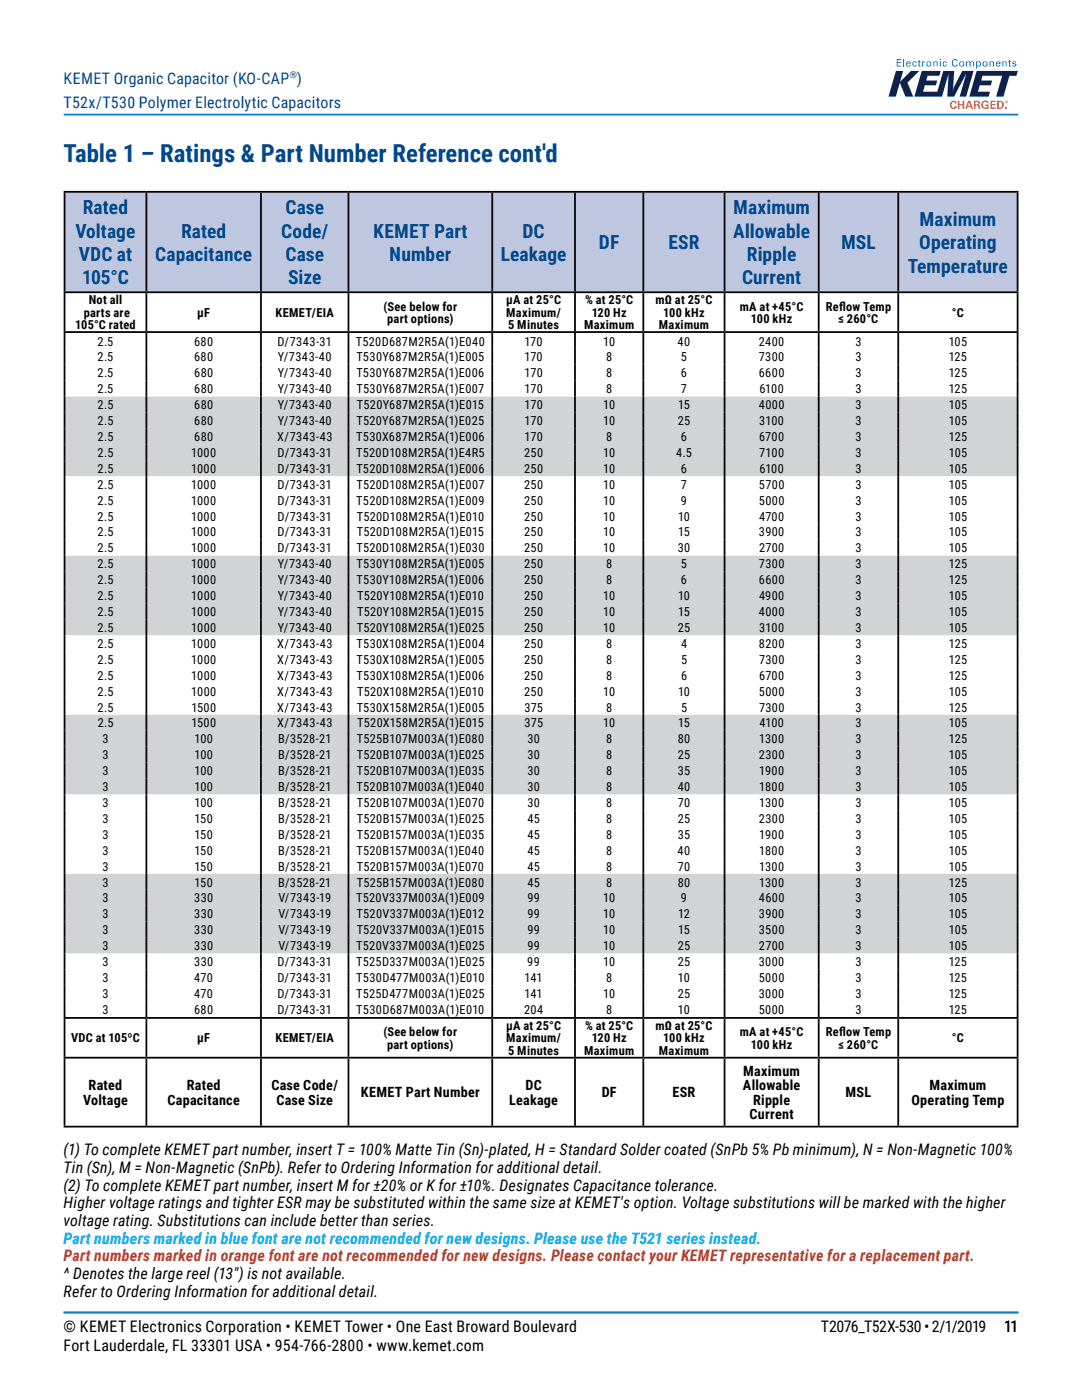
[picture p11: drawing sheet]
<svg xmlns="http://www.w3.org/2000/svg" width="216mm" height="279mm" viewBox="0 0 216 279" stroke-linecap="round" stroke-linejoin="round" font-family="sans-serif">
<defs><g id="words">
<text font-size="4.9" fill="#004990" x="12.7" y="32.3">Table 1 – Ratings &amp; Part Number Reference cont'd</text>
<g font-size="3.9" fill="#004990">
<text x="15.1" y="47.4">Voltage</text>
<text x="16.5" y="42.8">Rated</text>
<text x="36.1" y="47.4">Rated</text>
<text x="56.1" y="47.4">Code/</text>
<text x="57" y="42.8">Case</text>
<text x="74.5" y="47.4">KEMET Part</text>
<text x="104.3" y="47.4">DC</text>
<text x="146.3" y="42.8">Maximum</text>
<text x="146.3" y="47.4">Allowable</text>
<text x="183.5" y="45.1">Maximum</text>
<text x="15.7" y="52.1">VDC at</text>
<text x="31" y="52.1">Capacitance</text>
<text x="57" y="52.1">Case</text>
<text x="77.7" y="52.1">Number</text>
<text x="99.9" y="52.1">Leakage</text>
<text x="119.5" y="49.8">DF</text>
<text x="133.4" y="49.8">ESR</text>
<text x="149" y="52.1">Ripple</text>
<text x="167.8" y="49.8">MSL</text>
<text x="183.4" y="49.8">Operating</text>
<text x="16.4" y="56.7">105°C</text>
<text x="57.5" y="56.7">Size</text>
<text x="148.1" y="56.7">Current</text>
<text x="181.2" y="54.4">Temperature</text>
</g>
<g font-size="3.2" fill="#004990">
<text x="12.7" y="16.7">KEMET Organic Capacitor (KO-CAP )</text>
<text x="12.7" y="21.6">T52x/T530 Polymer Electrolytic Capacitors</text>
</g>
<g font-size="3.2">
<text x="12.7" y="230.5">(1) To complete KEMET part number, insert T = 100% Matte Tin (Sn)-plated, H = Standard Solder coated (SnPb 5% Pb minimum), N = Non-Magnetic 100%</text>
<text x="12.7" y="234.1">Tin (Sn), M = Non-Magnetic (SnPb). Refer to Ordering Information for additional detail.</text>
<text x="12.7" y="237.6">(2) To complete KEMET part number, insert M for ±20% or K for ±10%. Designates Capacitance tolerance.</text>
<text x="12.7" y="241.1">Higher voltage ratings and tighter ESR may be substituted within the same size at KEMET's option. Voltage substitutions will be marked with the higher</text>
<text x="12.7" y="244.6">voltage rating. Substitutions can include better than series.</text>
<text x="12.7" y="255.2">^ Denotes the large reel (13&quot;) is not available.</text>
<text x="12.7" y="258.8">Refer to Ordering Information for additional detail.</text>
<text x="12.7" y="265.9">© KEMET Electronics Corporation • KEMET Tower • One East Broward Boulevard</text>
<text x="12.7" y="269.7">Fort Lauderdale, FL 33301 USA • 954-766-2800 • www.kemet.com</text>
<text x="163.8" y="265.9">T2076_T52X-530 • 2/1/2019</text>
<text x="200.3" y="265.9">11</text>
</g>
<text font-size="3.2" fill="#00aeef" x="12.7" y="248.2">Part numbers marked in blue font are not recommended for new designs. Please use the T521 series instead.</text>
<text font-size="3.2" fill="#ee3a25" x="12.7" y="251.7">Part numbers marked in orange font are not recommended for new designs. Please contact your KEMET representative for a replacement part.</text>
<g font-size="2.8">
<text x="148.3" y="214.8">Maximum</text>
<text x="16.6" y="220.4">Voltage</text>
<text x="17.7" y="217.6">Rated</text>
<text x="33.4" y="220.4">Capacitance</text>
<text x="37.3" y="217.6">Rated</text>
<text x="54.2" y="217.6">Case Code/</text>
<text x="55.1" y="220.4">Case Size</text>
<text x="72" y="219">KEMET Part Number</text>
<text x="101.6" y="220.4">Leakage</text>
<text x="104.8" y="217.6">DC</text>
<text x="120.1" y="219">DF</text>
<text x="134.2" y="219">ESR</text>
<text x="148.3" y="217.6">Allowable</text>
<text x="150.3" y="220.4">Ripple</text>
<text x="168.7" y="219">MSL</text>
<text x="181.9" y="220.4">Operating Temp</text>
<text x="185.5" y="217.6">Maximum</text>
<text x="149.6" y="223.3">Current</text>
</g>
<g font-size="2.5">
<text x="15" y="65.7">105°C rated</text>
<text x="16.7" y="63.2">parts are</text>
<text x="17.7" y="60.8">Not all</text>
<text x="39.3" y="63.2">µF</text>
<text x="55" y="63.2">KEMET/EIA</text>
<text x="76.5" y="62">(See below for</text>
<text x="77.3" y="64.5">part options)</text>
<text x="101" y="60.8">µA at 25°C</text>
<text x="101" y="63.2">Maximum/</text>
<text x="101.4" y="65.7">5 Minutes</text>
<text x="116.5" y="65.7">Maximum</text>
<text x="116.7" y="60.8">% at 25°C</text>
<text x="118.1" y="63.2">120 Hz</text>
<text x="130.8" y="60.8">mΩ at 25°C</text>
<text x="131.5" y="65.7">Maximum</text>
<text x="132.3" y="63.2">100 kHz</text>
<text x="147.6" y="62">mA at +45°C</text>
<text x="149.8" y="64.5">100 kHz</text>
<text x="164.8" y="62">Ref</text>
<text x="167.3" y="64.5">≤ 260°C</text>
<text x="167.4" y="62">low Temp</text>
<text x="189.9" y="63.2">°C</text>
<text x="19.5" y="69">2.5</text>
<text x="38.7" y="69">680</text>
<text x="55.4" y="69">D/7343-31</text>
<text x="71" y="69">T520D687M2R5A(1)E040</text>
<text x="104.6" y="69">170</text>
<text x="120.4" y="69">10</text>
<text x="135.2" y="69">40</text>
<text x="151.4" y="69">2400</text>
<text x="170.7" y="69">3</text>
<text x="189.3" y="69">105</text>
<text x="19.5" y="72.1">2.5</text>
<text x="19.5" y="75.3">2.5</text>
<text x="38.7" y="72.1">680</text>
<text x="38.7" y="75.3">680</text>
<text x="55.4" y="72.1">Y/7343-40</text>
<text x="55.4" y="75.3">Y/7343-40</text>
<text x="71.1" y="75.3">T530Y687M2R5A(1)E006</text>
<text x="71.1" y="72.1">T530Y687M2R5A(1)E005</text>
<text x="104.7" y="72.1">170</text>
<text x="104.7" y="75.3">170</text>
<text x="120.9" y="72.1">8</text>
<text x="120.9" y="75.3">8</text>
<text x="135.9" y="72.1">5</text>
<text x="135.9" y="75.3">6</text>
<text x="151.4" y="75.3">6600</text>
<text x="151.4" y="72.1">7300</text>
<text x="170.7" y="72.1">3</text>
<text x="170.7" y="75.3">3</text>
<text x="189.3" y="72.1">125</text>
<text x="189.3" y="75.3">125</text>
<text x="19.5" y="78.5">2.5</text>
<text x="19.5" y="81.7">2.5</text>
<text x="38.7" y="78.5">680</text>
<text x="38.7" y="81.7">680</text>
<text x="55.4" y="78.5">Y/7343-40</text>
<text x="55.4" y="81.7">Y/7343-40</text>
<text x="71.1" y="78.5">T530Y687M2R5A(1)E007</text>
<text x="71.2" y="81.7">T520Y687M2R5A(1)E015</text>
<text x="104.7" y="78.5">170</text>
<text x="104.7" y="81.7">170</text>
<text x="120.4" y="81.7">10</text>
<text x="120.9" y="78.5">8</text>
<text x="135.3" y="81.7">15</text>
<text x="135.9" y="78.5">7</text>
<text x="151.4" y="81.7">4000</text>
<text x="151.5" y="78.5">6100</text>
<text x="170.7" y="78.5">3</text>
<text x="170.7" y="81.7">3</text>
<text x="189.3" y="81.7">105</text>
<text x="189.3" y="78.5">125</text>
<text x="19.5" y="84.8">2.5</text>
<text x="19.5" y="88">2.5</text>
<text x="38.7" y="84.8">680</text>
<text x="38.7" y="88">680</text>
<text x="55.3" y="88">X/7343-43</text>
<text x="55.4" y="84.8">Y/7343-40</text>
<text x="71.1" y="88">T530X687M2R5A(1)E006</text>
<text x="71.1" y="84.8">T520Y687M2R5A(1)E025</text>
<text x="104.7" y="84.8">170</text>
<text x="104.7" y="88">170</text>
<text x="120.4" y="84.8">10</text>
<text x="121" y="88">8</text>
<text x="135.2" y="84.8">25</text>
<text x="135.9" y="88">6</text>
<text x="151.5" y="88">6700</text>
<text x="151.5" y="84.8">3100</text>
<text x="170.7" y="84.8">3</text>
<text x="170.7" y="88">3</text>
<text x="189.3" y="84.8">105</text>
<text x="189.3" y="88">125</text>
<text x="19.5" y="91.2">2.5</text>
<text x="19.5" y="94.4">2.5</text>
<text x="38.2" y="91.2">1000</text>
<text x="38.2" y="94.4">1000</text>
<text x="55.4" y="91.2">D/7343-31</text>
<text x="55.4" y="94.4">D/7343-31</text>
<text x="71.1" y="91.2">T520D108M2R5A(1)E4R5</text>
<text x="71.1" y="94.4">T520D108M2R5A(1)E006</text>
<text x="104.6" y="91.2">250</text>
<text x="104.6" y="94.4">250</text>
<text x="120.4" y="91.2">10</text>
<text x="120.4" y="94.4">10</text>
<text x="134.9" y="91.2">4.5</text>
<text x="135.9" y="94.4">6</text>
<text x="151.5" y="91.2">7100</text>
<text x="151.5" y="94.4">6100</text>
<text x="170.7" y="91.2">3</text>
<text x="170.7" y="94.4">3</text>
<text x="189.3" y="91.2">105</text>
<text x="189.3" y="94.4">105</text>
<text x="19.5" y="100.7">2.5</text>
<text x="19.5" y="97.5">2.5</text>
<text x="38.1" y="100.7">1000</text>
<text x="38.2" y="97.5">1000</text>
<text x="55.4" y="100.7">D/7343-31</text>
<text x="55.4" y="97.5">D/7343-31</text>
<text x="71.1" y="100.7">T520D108M2R5A(1)E009</text>
<text x="71.1" y="97.5">T520D108M2R5A(1)E007</text>
<text x="104.6" y="100.7">250</text>
<text x="104.6" y="97.5">250</text>
<text x="120.4" y="100.7">10</text>
<text x="120.4" y="97.5">10</text>
<text x="135.9" y="100.7">9</text>
<text x="135.9" y="97.5">7</text>
<text x="151.4" y="100.7">5000</text>
<text x="151.4" y="97.5">5700</text>
<text x="170.7" y="97.5">3</text>
<text x="170.7" y="100.7">3</text>
<text x="189.3" y="97.5">105</text>
<text x="189.3" y="100.7">105</text>
<text x="19.5" y="103.9">2.5</text>
<text x="19.5" y="107.1">2.5</text>
<text x="38.1" y="103.9">1000</text>
<text x="38.1" y="107.1">1000</text>
<text x="55.4" y="103.9">D/7343-31</text>
<text x="55.4" y="107.1">D/7343-31</text>
<text x="71.2" y="103.9">T520D108M2R5A(1)E010</text>
<text x="71.2" y="107.1">T520D108M2R5A(1)E015</text>
<text x="104.6" y="107.1">250</text>
<text x="104.6" y="103.9">250</text>
<text x="120.4" y="103.9">10</text>
<text x="120.4" y="107.1">10</text>
<text x="135.3" y="103.9">10</text>
<text x="135.3" y="107.1">15</text>
<text x="151.4" y="107.1">3900</text>
<text x="151.5" y="103.9">4700</text>
<text x="170.7" y="103.9">3</text>
<text x="170.7" y="107.1">3</text>
<text x="189.3" y="103.9">105</text>
<text x="189.3" y="107.1">105</text>
<text x="19.5" y="110.2">2.5</text>
<text x="19.5" y="113.4">2.5</text>
<text x="38.2" y="110.2">1000</text>
<text x="38.2" y="113.4">1000</text>
<text x="55.4" y="110.2">D/7343-31</text>
<text x="55.4" y="113.4">Y/7343-40</text>
<text x="71.1" y="110.2">T520D108M2R5A(1)E030</text>
<text x="71.2" y="113.4">T530Y108M2R5A(1)E005</text>
<text x="104.6" y="110.2">250</text>
<text x="104.6" y="113.4">250</text>
<text x="120.4" y="110.2">10</text>
<text x="121" y="113.4">8</text>
<text x="135.2" y="110.2">30</text>
<text x="135.9" y="113.4">5</text>
<text x="151.4" y="113.4">7300</text>
<text x="151.5" y="110.2">2700</text>
<text x="170.7" y="110.2">3</text>
<text x="170.7" y="113.4">3</text>
<text x="189.3" y="110.2">105</text>
<text x="189.3" y="113.4">125</text>
<text x="19.5" y="116.6">2.5</text>
<text x="19.5" y="119.8">2.5</text>
<text x="38.2" y="116.6">1000</text>
<text x="38.2" y="119.8">1000</text>
<text x="55.4" y="116.6">Y/7343-40</text>
<text x="55.4" y="119.8">Y/7343-40</text>
<text x="71.1" y="116.6">T530Y108M2R5A(1)E006</text>
<text x="71.2" y="119.8">T520Y108M2R5A(1)E010</text>
<text x="104.6" y="116.6">250</text>
<text x="104.6" y="119.8">250</text>
<text x="120.4" y="119.8">10</text>
<text x="121" y="116.6">8</text>
<text x="135.3" y="119.8">10</text>
<text x="135.9" y="116.6">6</text>
<text x="151.4" y="116.6">6600</text>
<text x="151.5" y="119.8">4900</text>
<text x="170.7" y="116.6">3</text>
<text x="170.7" y="119.8">3</text>
<text x="189.3" y="119.8">105</text>
<text x="189.3" y="116.6">125</text>
<text x="19.5" y="122.9">2.5</text>
<text x="38.2" y="122.9">1000</text>
<text x="55.4" y="122.9">Y/7343-40</text>
<text x="71.3" y="122.9">T520Y108M2R5A(1)E015</text>
<text x="104.6" y="122.9">250</text>
<text x="120.4" y="122.9">10</text>
<text x="135.3" y="122.9">15</text>
<text x="151.4" y="122.9">4000</text>
<text x="170.7" y="122.9">3</text>
<text x="189.3" y="122.9">105</text>
<text x="19.5" y="129.3">2.5</text>
<text x="19.5" y="126.1">2.5</text>
<text x="38.2" y="129.3">1000</text>
<text x="38.2" y="126.1">1000</text>
<text x="55.3" y="129.3">X/7343-43</text>
<text x="55.4" y="126.1">Y/7343-40</text>
<text x="71.1" y="129.3">T530X108M2R5A(1)E004</text>
<text x="71.2" y="126.1">T520Y108M2R5A(1)E025</text>
<text x="104.6" y="129.3">250</text>
<text x="104.6" y="126.1">250</text>
<text x="120.4" y="126.1">10</text>
<text x="121" y="129.3">8</text>
<text x="135.3" y="126.1">25</text>
<text x="135.9" y="129.3">4</text>
<text x="151.4" y="129.3">8200</text>
<text x="151.5" y="126.1">3100</text>
<text x="170.7" y="126.1">3</text>
<text x="170.7" y="129.3">3</text>
<text x="189.3" y="126.1">105</text>
<text x="189.3" y="129.3">125</text>
<text x="19.5" y="132.5">2.5</text>
<text x="19.5" y="135.6">2.5</text>
<text x="38.2" y="132.5">1000</text>
<text x="38.2" y="135.6">1000</text>
<text x="55.3" y="132.5">X/7343-43</text>
<text x="55.3" y="135.6">X/7343-43</text>
<text x="71.1" y="135.6">T530X108M2R5A(1)E006</text>
<text x="71.2" y="132.5">T530X108M2R5A(1)E005</text>
<text x="104.6" y="132.5">250</text>
<text x="104.6" y="135.6">250</text>
<text x="121" y="132.5">8</text>
<text x="121" y="135.6">8</text>
<text x="135.9" y="132.5">5</text>
<text x="135.9" y="135.6">6</text>
<text x="151.5" y="132.5">7300</text>
<text x="151.5" y="135.6">6700</text>
<text x="170.7" y="132.5">3</text>
<text x="170.7" y="135.6">3</text>
<text x="189.3" y="132.5">125</text>
<text x="189.3" y="135.6">125</text>
<text x="19.5" y="138.8">2.5</text>
<text x="19.5" y="142">2.5</text>
<text x="38.2" y="138.8">1000</text>
<text x="38.2" y="142">1500</text>
<text x="55.3" y="138.8">X/7343-43</text>
<text x="55.3" y="142">X/7343-43</text>
<text x="71.2" y="142">T530X158M2R5A(1)E005</text>
<text x="71.2" y="138.8">T520X108M2R5A(1)E010</text>
<text x="104.6" y="138.8">250</text>
<text x="104.6" y="142">375</text>
<text x="120.4" y="138.8">10</text>
<text x="121" y="142">8</text>
<text x="135.3" y="138.8">10</text>
<text x="135.9" y="142">5</text>
<text x="151.4" y="138.8">5000</text>
<text x="151.5" y="142">7300</text>
<text x="170.7" y="138.8">3</text>
<text x="170.7" y="142">3</text>
<text x="189.3" y="138.8">105</text>
<text x="189.3" y="142">125</text>
<text x="19.5" y="145.2">2.5</text>
<text x="20.5" y="148.4">3</text>
<text x="38.2" y="145.2">1500</text>
<text x="38.8" y="148.4">100</text>
<text x="55.3" y="145.2">X/7343-43</text>
<text x="55.5" y="148.4">B/3528-21</text>
<text x="71.2" y="148.4">T525B107M003A(1)E080</text>
<text x="71.3" y="145.2">T520X158M2R5A(1)E015</text>
<text x="104.6" y="145.2">375</text>
<text x="105.3" y="148.4">30</text>
<text x="120.4" y="145.2">10</text>
<text x="121" y="148.4">8</text>
<text x="135.2" y="148.4">80</text>
<text x="135.3" y="145.2">15</text>
<text x="151.5" y="148.4">1300</text>
<text x="151.5" y="145.2">4100</text>
<text x="170.7" y="145.2">3</text>
<text x="170.7" y="148.4">3</text>
<text x="189.3" y="145.2">105</text>
<text x="189.3" y="148.4">125</text>
<text x="20.5" y="154.7">3</text>
<text x="20.5" y="151.5">3</text>
<text x="38.8" y="154.7">100</text>
<text x="38.8" y="151.5">100</text>
<text x="55.5" y="154.7">B/3528-21</text>
<text x="55.5" y="151.5">B/3528-21</text>
<text x="71.2" y="151.5">T520B107M003A(1)E025</text>
<text x="71.2" y="154.7">T520B107M003A(1)E035</text>
<text x="105.3" y="154.7">30</text>
<text x="105.3" y="151.5">30</text>
<text x="121" y="154.7">8</text>
<text x="121" y="151.5">8</text>
<text x="135.3" y="154.7">35</text>
<text x="135.3" y="151.5">25</text>
<text x="151.4" y="151.5">2300</text>
<text x="151.5" y="154.7">1900</text>
<text x="170.7" y="154.7">3</text>
<text x="170.7" y="151.5">3</text>
<text x="189.3" y="154.7">105</text>
<text x="189.3" y="151.5">105</text>
<text x="20.5" y="157.9">3</text>
<text x="20.5" y="161.1">3</text>
<text x="38.8" y="157.9">100</text>
<text x="38.8" y="161.1">100</text>
<text x="55.5" y="157.9">B/3528-21</text>
<text x="55.5" y="161.1">B/3528-21</text>
<text x="71.2" y="157.9">T520B107M003A(1)E040</text>
<text x="71.2" y="161.1">T520B107M003A(1)E070</text>
<text x="105.3" y="157.9">30</text>
<text x="105.3" y="161.1">30</text>
<text x="121" y="157.9">8</text>
<text x="121" y="161.1">8</text>
<text x="135.2" y="157.9">40</text>
<text x="135.3" y="161.1">70</text>
<text x="151.5" y="157.9">1800</text>
<text x="151.5" y="161.1">1300</text>
<text x="170.7" y="161.1">3</text>
<text x="170.7" y="157.9">3</text>
<text x="189.3" y="161.1">105</text>
<text x="189.3" y="157.9">105</text>
<text x="20.5" y="167.4">3</text>
<text x="20.5" y="164.2">3</text>
<text x="38.8" y="167.4">150</text>
<text x="38.8" y="164.2">150</text>
<text x="55.5" y="167.4">B/3528-21</text>
<text x="55.5" y="164.2">B/3528-21</text>
<text x="71.2" y="167.4">T520B157M003A(1)E035</text>
<text x="71.2" y="164.2">T520B157M003A(1)E025</text>
<text x="105.2" y="167.4">45</text>
<text x="105.2" y="164.2">45</text>
<text x="121" y="167.4">8</text>
<text x="121" y="164.2">8</text>
<text x="135.2" y="167.4">35</text>
<text x="135.3" y="164.2">25</text>
<text x="151.4" y="164.2">2300</text>
<text x="151.5" y="167.4">1900</text>
<text x="170.7" y="167.4">3</text>
<text x="170.7" y="164.2">3</text>
<text x="189.3" y="167.4">105</text>
<text x="189.3" y="164.2">105</text>
<text x="20.5" y="173.8">3</text>
<text x="20.5" y="170.6">3</text>
<text x="38.8" y="173.8">150</text>
<text x="38.8" y="170.6">150</text>
<text x="55.5" y="170.6">B/3528-21</text>
<text x="55.5" y="173.8">B/3528-21</text>
<text x="71.1" y="170.6">T520B157M003A(1)E040</text>
<text x="71.2" y="173.8">T520B157M003A(1)E070</text>
<text x="105.2" y="173.8">45</text>
<text x="105.2" y="170.6">45</text>
<text x="121" y="173.8">8</text>
<text x="121" y="170.6">8</text>
<text x="135.2" y="170.6">40</text>
<text x="135.2" y="173.8">70</text>
<text x="151.5" y="170.6">1800</text>
<text x="151.5" y="173.8">1300</text>
<text x="170.7" y="173.8">3</text>
<text x="170.7" y="170.6">3</text>
<text x="189.3" y="173.8">105</text>
<text x="189.3" y="170.6">105</text>
<text x="20.4" y="176.9">3</text>
<text x="38.8" y="176.9">150</text>
<text x="55.5" y="176.9">B/3528-21</text>
<text x="71.2" y="176.9">T525B157M003A(1)E080</text>
<text x="105.2" y="176.9">45</text>
<text x="121" y="176.9">8</text>
<text x="135.2" y="176.9">80</text>
<text x="151.5" y="176.9">1300</text>
<text x="170.7" y="176.9">3</text>
<text x="189.3" y="176.9">125</text>
<text x="20.4" y="183.3">3</text>
<text x="20.5" y="180.1">3</text>
<text x="38.8" y="183.3">330</text>
<text x="38.8" y="180.1">330</text>
<text x="55.5" y="183.3">V/7343-19</text>
<text x="55.5" y="180.1">V/7343-19</text>
<text x="71.1" y="180.1">T520V337M003A(1)E009</text>
<text x="71.2" y="183.3">T520V337M003A(1)E012</text>
<text x="105.2" y="183.3">99</text>
<text x="105.2" y="180.1">99</text>
<text x="120.4" y="183.3">10</text>
<text x="120.4" y="180.1">10</text>
<text x="135.3" y="183.3">12</text>
<text x="135.9" y="180.1">9</text>
<text x="151.4" y="180.1">4600</text>
<text x="151.4" y="183.3">3900</text>
<text x="170.7" y="183.3">3</text>
<text x="170.7" y="180.1">3</text>
<text x="189.3" y="183.3">105</text>
<text x="189.3" y="180.1">105</text>
<text x="20.4" y="189.6">3</text>
<text x="20.4" y="186.5">3</text>
<text x="38.8" y="189.6">330</text>
<text x="38.8" y="186.5">330</text>
<text x="55.5" y="189.6">V/7343-19</text>
<text x="55.5" y="186.5">V/7343-19</text>
<text x="71.1" y="189.6">T520V337M003A(1)E025</text>
<text x="71.2" y="186.5">T520V337M003A(1)E015</text>
<text x="105.2" y="189.6">99</text>
<text x="105.2" y="186.5">99</text>
<text x="120.4" y="189.6">10</text>
<text x="120.4" y="186.5">10</text>
<text x="135.2" y="189.6">25</text>
<text x="135.3" y="186.5">15</text>
<text x="151.4" y="186.5">3500</text>
<text x="151.4" y="189.6">2700</text>
<text x="170.7" y="189.6">3</text>
<text x="170.7" y="186.5">3</text>
<text x="189.3" y="189.6">105</text>
<text x="189.3" y="186.5">105</text>
<text x="20.4" y="196">3</text>
<text x="20.4" y="192.8">3</text>
<text x="38.8" y="192.8">330</text>
<text x="38.8" y="196">470</text>
<text x="55.4" y="196">D/7343-31</text>
<text x="55.4" y="192.8">D/7343-31</text>
<text x="71.1" y="192.8">T525D337M003A(1)E025</text>
<text x="71.1" y="196">T530D477M003A(1)E010</text>
<text x="104.7" y="196">141</text>
<text x="105.2" y="192.8">99</text>
<text x="120.4" y="192.8">10</text>
<text x="120.9" y="196">8</text>
<text x="135.2" y="192.8">25</text>
<text x="135.3" y="196">10</text>
<text x="151.4" y="196">5000</text>
<text x="151.4" y="192.8">3000</text>
<text x="170.7" y="192.8">3</text>
<text x="170.7" y="196">3</text>
<text x="189.3" y="192.8">125</text>
<text x="189.3" y="196">125</text>
<text x="20.4" y="202.3">3</text>
<text x="20.4" y="199.1">3</text>
<text x="38.7" y="202.3">680</text>
<text x="38.8" y="199.1">470</text>
<text x="55.4" y="202.3">D/7343-31</text>
<text x="55.4" y="199.1">D/7343-31</text>
<text x="71" y="199.1">T525D477M003A(1)E025</text>
<text x="71.1" y="202.3">T530D687M003A(1)E010</text>
<text x="104.6" y="202.3">204</text>
<text x="104.7" y="199.1">141</text>
<text x="120.3" y="199.1">10</text>
<text x="120.9" y="202.3">8</text>
<text x="135.2" y="199.1">25</text>
<text x="135.3" y="202.3">10</text>
<text x="151.4" y="202.3">5000</text>
<text x="151.4" y="199.1">3000</text>
<text x="170.7" y="202.3">3</text>
<text x="170.7" y="199.1">3</text>
<text x="189.3" y="202.3">125</text>
<text x="189.3" y="199.1">125</text>
<text x="14.2" y="208">VDC at 105ºC</text>
<text x="39.3" y="208">µF</text>
<text x="55" y="208">KEMET/EIA</text>
<text x="76.5" y="206.8">(See below for</text>
<text x="77.2" y="209.3">part options)</text>
<text x="101" y="205.6">µA at 25°C</text>
<text x="101" y="208">Maximum/</text>
<text x="116.7" y="205.6">% at 25°C</text>
<text x="118.1" y="208">120 Hz</text>
<text x="130.8" y="205.6">mΩ at 25°C</text>
<text x="132.3" y="208">100 kHz</text>
<text x="147.6" y="206.8">mA at +45°C</text>
<text x="149.8" y="209.3">100 kHz</text>
<text x="164.8" y="206.8">Ref</text>
<text x="167.3" y="209.3">≤ 260°C</text>
<text x="167.4" y="206.8">low Temp</text>
<text x="189.9" y="208">°C</text>
<text x="101.4" y="210.5">5 Minutes</text>
<text x="116.5" y="210.5">Maximum</text>
<text x="131.5" y="210.5">Maximum</text>
</g>
<text font-size="1.9" fill="#004990" x="57.8" y="15.6">®</text>
</g></defs>
<path d="M12.7 22.9h190.5M12.7 261.9h190.5" fill="none" stroke="#007dc3" stroke-width=".35"/>
<g fill="#00226a">
<path d="M178.8 14.2h1.4l-.6 2.1 2.2-2.1h1.7l-2.4 2.3 1.1 2.8h-1.5l-1.2-2.8-.7 2.8h-1.5z"/>
<path d="M183.9 14.2h3.8l-.3 .9h-2.3l-.3 1h2.2l-.3 .9h-2.2l-.3 1.3h2.8l1.2-4.1h2.2l-.3 3.8 1.9-3.8h2.3l-1.5 5.1h-1.3l1.3-4.6-2.4 4.6h-1.4l.3-4.6-1.3 4.6h-5.6z"/>
<path d="M194.9 14.2h8.2l-.3 .9h-1.4l-1.2 4.2h-1.4l1.2-4.2h-3.9l-.3 1h2.2l-.3 .9h-2.2l-.4 1.3h2.5l-.3 1h-3.9z"/>
</g>
<g fill="#eeb310">
<path d="M189.7 20.3a.64 .64 0 0 1 .7-.2 .64 .64 0 0 1 .5 .5h-.4l-.2-.3a.66 .66 0 0 0-.1 1.2l.3-.3h.4a.74 .74 0 0 1-1 .5 .74 .74 0 0 1-.3-1.1z"/>
<path d="M191.1 20.1h.4v.6h.6v-.6h.3v1.6h-.3v-.7h-.6v.7h-.4z"/>
<path d="M196 20.3l.8-.2 .4 .2 .1 .3-.4-.1a.53 .53 0 0 0-.7 .1 .53 .53 0 0 0 .1 .8l.6 .1v-.4h-.3v-.2h.7v.8a.94 .94 0 0 1-1.3-.2 .94 .94 0 0 1 0-1.2z"/>
<path d="M197.6 20.1h1.1v.3h-.8v.4h.7v.2h-.7v.5h.8v.2h-1.1z"/>
<path d="M200.5 21.4h.3v.3h-.3z"/>
<path d="M193.4 20.4l-.3 .7h.5zM193.2 20.1h.4l.6 1.6h-.4l-.1-.3h-.7l-.1 .3h-.3z"/>
<path d="M194.7 20.4v.4h.3a.24 .24 0 0 0 .2-.2 .24 .24 0 0 0-.3-.2zM194.3 20.1h.7a.44 .44 0 0 1 .6 .2 .44 .44 0 0 1-.3 .6l.2 .2 .1 .6h-.3l-.1-.5-.2-.1h-.3v.6h-.4z"/>
<path d="M199.3 20.4v1.1a.56 .56 0 0 0 .7-.6 .56 .56 0 0 0-.7-.5zM199 20.1h.5a.81 .81 0 0 1 .8 .8 .81 .81 0 0 1-.8 .8h-.5z"/>
<path d="M200.8 20.2l.1 .1zM200.7 20.1l.3 .1v.3l-.2-.2-.1 .2zM200.6 20.3a.26 .26 0 0 0 .5 0 .26 .26 0 0 0-.5 0zM200.5 20.3a.35 .35 0 0 1 .7 0 .35 .35 0 0 1-.7 0z"/>
</g>
<g fill="#0070ce">
<path d="M178.9 11.8h.9v.2h-.7v.4h.7v.2h-.7v.5h.7v.2h-.9z"/>
<path d="M180.2 11.8h.2v1.5h-.2z"/>
<path d="M182.3 12.3h.4l.2 .3-.4-.2a.38 .38 0 0 0-.3 .4 .38 .38 0 0 0 .4 .3l.1-.2h.2l-.1 .2a.45 .45 0 0 1-.7 0v-.6z"/>
<path d="M183.3 12h.2v.2h.2v.2h-.2v.7h.2v.2l-.4-.1v-.8h-.2z"/>
<path d="M184 12.2h.2v.2l.4-.2v.2l-.4 .1v.8h-.2z"/>
<path d="M186.2 12.2h.2v.2a.37 .37 0 0 1 .5-.2 .37 .37 0 0 1 .2 .4v.7h-.2v-.7l-.2-.2-.3 .1v.8h-.2z"/>
<path d="M188.3 12.3h.5l.1 .3-.4-.2a.38 .38 0 0 0-.2 .4 .38 .38 0 0 0 .4 .3l.1-.2h.1v.2a.45 .45 0 0 1-.8 0v-.6z"/>
<path d="M190.1 12a.57 .57 0 0 1 1 .2h-.2l-.2-.2a.57 .57 0 0 0-.6 .5 .57 .57 0 0 0 .6 .6l.2-.2h.2a.66 .66 0 0 1-.9 .3 .66 .66 0 0 1-.2-1z"/>
<path d="M192.8 12.2h.2v.2a.38 .38 0 0 1 .6 0 .38 .38 0 0 1 .5-.2 .38 .38 0 0 1 .2 .4v.7h-.1l-.1-.9h-.3l-.1 .9h-.2l-.1-.8-.3-.1-.1 .9h-.2z"/>
<path d="M197.4 12.2h.2v.2a.37 .37 0 0 1 .5-.2 .37 .37 0 0 1 .2 .4v.7h-.2v-.7l-.2-.2-.2 .1-.1 .8h-.2z"/>
<path d="M200 12.2h.2v.2a.37 .37 0 0 1 .4-.2 .37 .37 0 0 1 .3 .4v.7h-.2v-.7l-.2-.2-.3 .1v.8h-.2z"/>
<path d="M201.3 12h.2v.2h.3v.2h-.3v.7h.2v.2l-.3-.1-.1-.8h-.1z"/>
<path d="M202 12.4l.6-.1 .2 .2-.4-.1-.2 .1 .5 .3a.39 .39 0 0 1-.3 .5 .39 .39 0 0 1-.4-.3l.4 .2 .2-.2-.6-.3z"/>
<path d="M181.1 12.4l-.1 .3h.5l-.1-.3zM181 12.3l.3-.1a.45 .45 0 0 1 .4 .6h-.7l.1 .3 .6-.2v.2a.5 .5 0 0 1-.8 0v-.6z"/>
<path d="M185.2 12.4l-.1 .1a.39 .39 0 0 0 .2 .7 .38 .38 0 0 0 .3-.5 .38 .38 0 0 0-.4-.3zM184.8 12.8a.55 .55 0 0 1 1.1 0 .55 .55 0 0 1-1.1 0z"/>
<path d="M187.5 12.2h.2v1.1h-.2zM187.5 11.8h.2v.2h-.2z"/>
<path d="M191.7 12.4l-.1 .1a.39 .39 0 0 0 .3 .7 .38 .38 0 0 0 .3-.5 .38 .38 0 0 0-.5-.3zM191.4 12.8a.54 .54 0 0 1 1 0 .54 .54 0 0 1-1 0z"/>
<path d="M194.9 12.8a.37 .37 0 0 0 .7 0 .37 .37 0 0 0-.7 0zM194.7 12.2h.2v.2a.42 .42 0 0 1 .8 .1 .54 .54 0 0 1-.4 .8l-.4-.2v.6h-.1z"/>
<path d="M196.4 12.4l-.1 .1a.39 .39 0 0 0 .3 .7 .38 .38 0 0 0 .3-.5 .38 .38 0 0 0-.5-.3zM196 12.8a.55 .55 0 0 1 1.1 0 .55 .55 0 0 1-1.1 0z"/>
<path d="M199 12.4l-.1 .3h.5l-.1-.3zM198.9 12.3l.3-.1a.45 .45 0 0 1 .4 .6h-.7l.1 .3 .6-.2-.1 .2a.5 .5 0 0 1-.8 0v-.6z"/>
</g>
<path d="M12.9 38.3h16.3v20h-16.3zM29.2 38.3h22.9v20h-22.9zM52.1 38.3h17.4v20h-17.4zM69.5 38.3h28.7v20h-28.7zM98.2 38.3h16.5v20h-16.5zM114.7 38.3h13.7v20h-13.7zM128.4 38.3h16.2v20h-16.2zM144.6 38.3h18.8v20h-18.8zM163.4 38.3h15.8v20h-15.8zM179.2 38.3h23.8v20h-23.8z" fill="#bfc6e0"/>
<path d="M12.9 58.3h16.3v8h-16.3zM29.2 58.3h22.9v8h-22.9zM52.1 58.3h17.4v8h-17.4zM69.5 58.3h28.7v8h-28.7zM98.2 58.3h16.5v8h-16.5zM114.7 58.3h13.7v8h-13.7zM128.4 58.3h16.2v8h-16.2zM144.6 58.3h18.8v8h-18.8zM163.4 58.3h15.8v8h-15.8zM179.2 58.3h23.8v8h-23.8zM12.9 203.1h16.3v8h-16.3zM29.2 203.1h22.9v8h-22.9zM52.1 203.1h17.4v8h-17.4zM69.5 203.1h28.7v8h-28.7zM98.2 203.1h16.5v8h-16.5zM114.7 203.1h13.7v8h-13.7zM128.4 203.1h16.2v8h-16.2zM144.6 203.1h18.8v8h-18.8zM163.4 203.1h15.8v8h-15.8zM179.2 203.1h23.8v8h-23.8zM12.9 211.1h16.3v13.7h-16.3zM29.2 211.1h22.9v13.7h-22.9zM52.1 211.1h17.4v13.7h-17.4zM69.5 211.1h28.7v13.7h-28.7zM98.2 211.1h16.5v13.7h-16.5zM114.7 211.1h13.7v13.7h-13.7zM128.4 211.1h16.2v13.7h-16.2zM144.6 211.1h18.8v13.7h-18.8zM163.4 211.1h15.8v13.7h-15.8zM179.2 211.1h23.8v13.7h-23.8z" fill="#fff"/>
<path d="M12.9 79.1h16.3v3.2h-16.3zM29.2 79.1h22.9v3.2h-22.9zM52.1 79.1h17.4v3.2h-17.4zM69.5 79.1h28.7v3.2h-28.7zM98.2 79.1h16.5v3.2h-16.5zM114.7 79.1h13.7v3.2h-13.7zM128.4 79.1h16.2v3.2h-16.2zM144.6 79.1h18.8v3.2h-18.8zM163.4 79.1h15.8v3.2h-15.8zM179.2 79.1h23.8v3.2h-23.8zM12.9 82.3h16.3v3.2h-16.3zM29.2 82.3h22.9v3.2h-22.9zM52.1 82.3h17.4v3.2h-17.4zM69.5 82.3h28.7v3.2h-28.7zM98.2 82.3h16.5v3.2h-16.5zM114.7 82.3h13.7v3.2h-13.7zM128.4 82.3h16.2v3.2h-16.2zM144.6 82.3h18.8v3.2h-18.8zM163.4 82.3h15.8v3.2h-15.8zM179.2 82.3h23.8v3.2h-23.8zM12.9 85.5h16.3v3.2h-16.3zM29.2 85.5h22.9v3.2h-22.9zM52.1 85.5h17.4v3.2h-17.4zM69.5 85.5h28.7v3.2h-28.7zM98.2 85.5h16.5v3.2h-16.5zM114.7 85.5h13.7v3.2h-13.7zM128.4 85.5h16.2v3.2h-16.2zM144.6 85.5h18.8v3.2h-18.8zM163.4 85.5h15.8v3.2h-15.8zM179.2 85.5h23.8v3.2h-23.8zM12.9 88.7h16.3v3.1h-16.3zM29.2 88.7h22.9v3.1h-22.9zM52.1 88.7h17.4v3.1h-17.4zM69.5 88.7h28.7v3.1h-28.7zM98.2 88.7h16.5v3.1h-16.5zM114.7 88.7h13.7v3.1h-13.7zM128.4 88.7h16.2v3.1h-16.2zM144.6 88.7h18.8v3.1h-18.8zM163.4 88.7h15.8v3.1h-15.8zM179.2 88.7h23.8v3.1h-23.8zM12.9 91.8h16.3v3.2h-16.3zM29.2 91.8h22.9v3.2h-22.9zM52.1 91.8h17.4v3.2h-17.4zM69.5 91.8h28.7v3.2h-28.7zM98.2 91.8h16.5v3.2h-16.5zM114.7 91.8h13.7v3.2h-13.7zM128.4 91.8h16.2v3.2h-16.2zM144.6 91.8h18.8v3.2h-18.8zM163.4 91.8h15.8v3.2h-15.8zM179.2 91.8h23.8v3.2h-23.8zM12.9 110.9h16.3v3.2h-16.3zM29.2 110.9h22.9v3.2h-22.9zM52.1 110.9h17.4v3.2h-17.4zM69.5 110.9h28.7v3.2h-28.7zM98.2 110.9h16.5v3.2h-16.5zM114.7 110.9h13.7v3.2h-13.7zM128.4 110.9h16.2v3.2h-16.2zM144.6 110.9h18.8v3.2h-18.8zM163.4 110.9h15.8v3.2h-15.8zM179.2 110.9h23.8v3.2h-23.8zM12.9 114.1h16.3v3.1h-16.3zM29.2 114.1h22.9v3.1h-22.9zM52.1 114.1h17.4v3.1h-17.4zM69.5 114.1h28.7v3.1h-28.7zM98.2 114.1h16.5v3.1h-16.5zM114.7 114.1h13.7v3.1h-13.7zM128.4 114.1h16.2v3.1h-16.2zM144.6 114.1h18.8v3.1h-18.8zM163.4 114.1h15.8v3.1h-15.8zM179.2 114.1h23.8v3.1h-23.8zM12.9 117.2h16.3v3.2h-16.3zM29.2 117.2h22.9v3.2h-22.9zM52.1 117.2h17.4v3.2h-17.4zM69.5 117.2h28.7v3.2h-28.7zM98.2 117.2h16.5v3.2h-16.5zM114.7 117.2h13.7v3.2h-13.7zM128.4 117.2h16.2v3.2h-16.2zM144.6 117.2h18.8v3.2h-18.8zM163.4 117.2h15.8v3.2h-15.8zM179.2 117.2h23.8v3.2h-23.8zM12.9 120.4h16.3v3.2h-16.3zM29.2 120.4h22.9v3.2h-22.9zM52.1 120.4h17.4v3.2h-17.4zM69.5 120.4h28.7v3.2h-28.7zM98.2 120.4h16.5v3.2h-16.5zM114.7 120.4h13.7v3.2h-13.7zM128.4 120.4h16.2v3.2h-16.2zM144.6 120.4h18.8v3.2h-18.8zM163.4 120.4h15.8v3.2h-15.8zM179.2 120.4h23.8v3.2h-23.8zM12.9 123.6h16.3v3.2h-16.3zM29.2 123.6h22.9v3.2h-22.9zM52.1 123.6h17.4v3.2h-17.4zM69.5 123.6h28.7v3.2h-28.7zM98.2 123.6h16.5v3.2h-16.5zM114.7 123.6h13.7v3.2h-13.7zM128.4 123.6h16.2v3.2h-16.2zM144.6 123.6h18.8v3.2h-18.8zM163.4 123.6h15.8v3.2h-15.8zM179.2 123.6h23.8v3.2h-23.8zM12.9 142.6h16.3v3.2h-16.3zM29.2 142.6h22.9v3.2h-22.9zM52.1 142.6h17.4v3.2h-17.4zM69.5 142.6h28.7v3.2h-28.7zM98.2 142.6h16.5v3.2h-16.5zM114.7 142.6h13.7v3.2h-13.7zM128.4 142.6h16.2v3.2h-16.2zM144.6 142.6h18.8v3.2h-18.8zM163.4 142.6h15.8v3.2h-15.8zM179.2 142.6h23.8v3.2h-23.8zM12.9 145.8h16.3v3.2h-16.3zM29.2 145.8h22.9v3.2h-22.9zM52.1 145.8h17.4v3.2h-17.4zM69.5 145.8h28.7v3.2h-28.7zM98.2 145.8h16.5v3.2h-16.5zM114.7 145.8h13.7v3.2h-13.7zM128.4 145.8h16.2v3.2h-16.2zM144.6 145.8h18.8v3.2h-18.8zM163.4 145.8h15.8v3.2h-15.8zM179.2 145.8h23.8v3.2h-23.8zM12.9 149h16.3v3.2h-16.3zM29.2 149h22.9v3.2h-22.9zM52.1 149h17.4v3.2h-17.4zM69.5 149h28.7v3.2h-28.7zM98.2 149h16.5v3.2h-16.5zM114.7 149h13.7v3.2h-13.7zM128.4 149h16.2v3.2h-16.2zM144.6 149h18.8v3.2h-18.8zM163.4 149h15.8v3.2h-15.8zM179.2 149h23.8v3.2h-23.8zM12.9 152.2h16.3v3.1h-16.3zM29.2 152.2h22.9v3.1h-22.9zM52.1 152.2h17.4v3.1h-17.4zM69.5 152.2h28.7v3.1h-28.7zM98.2 152.2h16.5v3.1h-16.5zM114.7 152.2h13.7v3.1h-13.7zM128.4 152.2h16.2v3.1h-16.2zM144.6 152.2h18.8v3.1h-18.8zM163.4 152.2h15.8v3.1h-15.8zM179.2 152.2h23.8v3.1h-23.8zM12.9 155.3h16.3v3.2h-16.3zM29.2 155.3h22.9v3.2h-22.9zM52.1 155.3h17.4v3.2h-17.4zM69.5 155.3h28.7v3.2h-28.7zM98.2 155.3h16.5v3.2h-16.5zM114.7 155.3h13.7v3.2h-13.7zM128.4 155.3h16.2v3.2h-16.2zM144.6 155.3h18.8v3.2h-18.8zM163.4 155.3h15.8v3.2h-15.8zM179.2 155.3h23.8v3.2h-23.8zM12.9 174.4h16.3v3.2h-16.3zM29.2 174.4h22.9v3.2h-22.9zM52.1 174.4h17.4v3.2h-17.4zM69.5 174.4h28.7v3.2h-28.7zM98.2 174.4h16.5v3.2h-16.5zM114.7 174.4h13.7v3.2h-13.7zM128.4 174.4h16.2v3.2h-16.2zM144.6 174.4h18.8v3.2h-18.8zM163.4 174.4h15.8v3.2h-15.8zM179.2 174.4h23.8v3.2h-23.8zM12.9 177.6h16.3v3.1h-16.3zM29.2 177.6h22.9v3.1h-22.9zM52.1 177.6h17.4v3.1h-17.4zM69.5 177.6h28.7v3.1h-28.7zM98.2 177.6h16.5v3.1h-16.5zM114.7 177.6h13.7v3.1h-13.7zM128.4 177.6h16.2v3.1h-16.2zM144.6 177.6h18.8v3.1h-18.8zM163.4 177.6h15.8v3.1h-15.8zM179.2 177.6h23.8v3.1h-23.8zM12.9 180.7h16.3v3.2h-16.3zM29.2 180.7h22.9v3.2h-22.9zM52.1 180.7h17.4v3.2h-17.4zM69.5 180.7h28.7v3.2h-28.7zM98.2 180.7h16.5v3.2h-16.5zM114.7 180.7h13.7v3.2h-13.7zM128.4 180.7h16.2v3.2h-16.2zM144.6 180.7h18.8v3.2h-18.8zM163.4 180.7h15.8v3.2h-15.8zM179.2 180.7h23.8v3.2h-23.8zM12.9 183.9h16.3v3.2h-16.3zM29.2 183.9h22.9v3.2h-22.9zM52.1 183.9h17.4v3.2h-17.4zM69.5 183.9h28.7v3.2h-28.7zM98.2 183.9h16.5v3.2h-16.5zM114.7 183.9h13.7v3.2h-13.7zM128.4 183.9h16.2v3.2h-16.2zM144.6 183.9h18.8v3.2h-18.8zM163.4 183.9h15.8v3.2h-15.8zM179.2 183.9h23.8v3.2h-23.8zM12.9 187.1h16.3v3.2h-16.3zM29.2 187.1h22.9v3.2h-22.9zM52.1 187.1h17.4v3.2h-17.4zM69.5 187.1h28.7v3.2h-28.7zM98.2 187.1h16.5v3.2h-16.5zM114.7 187.1h13.7v3.2h-13.7zM128.4 187.1h16.2v3.2h-16.2zM144.6 187.1h18.8v3.2h-18.8zM163.4 187.1h15.8v3.2h-15.8zM179.2 187.1h23.8v3.2h-23.8z" fill="#d1d3d4"/>
<g fill="none" stroke="#000" stroke-width=".35">
<path d="M12.7 38.3h190.5M12.9 38.5v19.7M29.2 38.5v19.7M52.1 38.5v19.7M69.5 38.5v19.7M98.2 38.5v19.7M114.7 38.5v19.7M128.4 38.5v19.7M144.6 38.5v19.7M163.4 38.5v19.7M179.2 38.5v19.7M203 38.5v19.7"/>
<path d="M12.7 58.3h190.5M12.9 58.5v7.6M29.2 58.5v7.6M52.1 58.5v7.6M69.5 58.5v7.6M98.2 58.5v7.6M114.7 58.5v7.6M128.4 58.5v7.6M144.6 58.5v7.6M163.4 58.5v7.6M179.2 58.5v7.6M203 58.5v7.6"/>
<path d="M12.7 66.3h190.5M12.9 66.4v136.6M29.2 66.4v136.6M52.1 66.4v136.6M69.5 66.4v136.6M98.2 66.4v136.6M114.7 66.4v136.6M128.4 66.4v136.6M144.6 66.4v136.6M163.4 66.4v136.6M179.2 66.4v136.6M203 66.4v136.6"/>
<path d="M12.7 203.1h190.5M12.7 211.1h190.5M12.9 203.3v7.6M12.9 211.3v13.4M29.2 203.3v7.6M29.2 211.3v13.4M52.1 203.3v7.6M52.1 211.3v13.4M69.5 203.3v7.6M69.5 211.3v13.4M98.2 203.3v7.6M98.2 211.3v13.4"/>
<path d="M114.7 203.3v7.6M114.7 211.3v13.4M128.4 203.3v7.6M128.4 211.3v13.4M144.6 203.3v7.6M144.6 211.3v13.4M163.4 203.3v7.6M163.4 211.3v13.4M179.2 203.3v7.6M179.2 211.3v13.4M203 203.3v7.6M203 211.3v13.4"/>
<path d="M12.7 224.8h190.5"/>
</g>
<use href="#words"/>
</svg>
